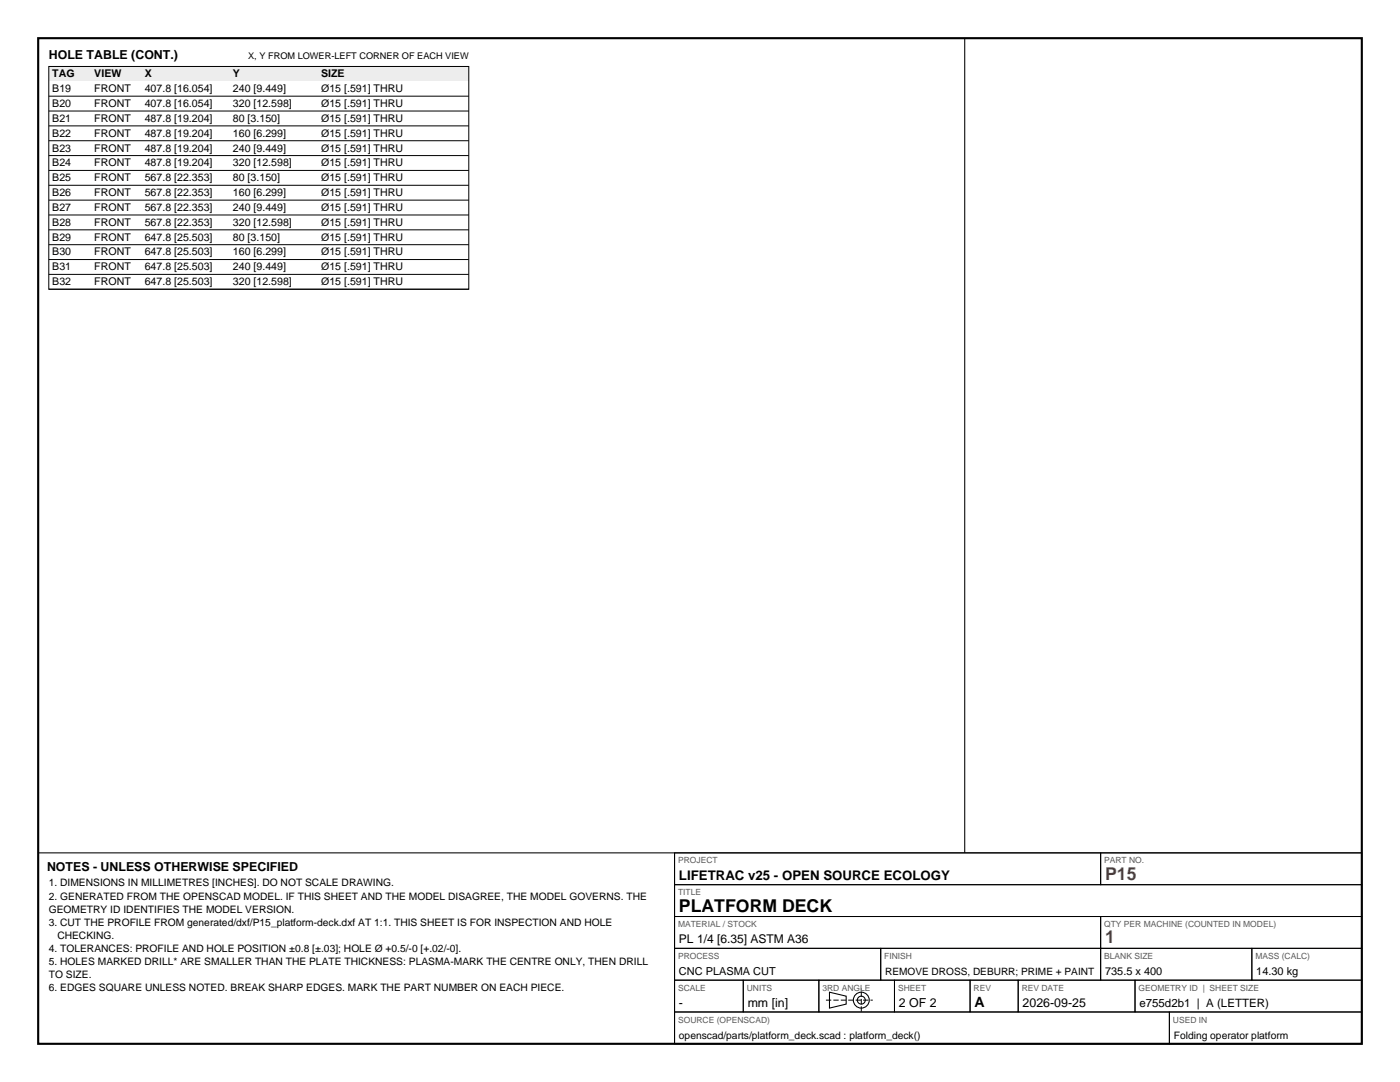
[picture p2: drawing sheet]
<svg xmlns="http://www.w3.org/2000/svg" width="279mm" height="216mm" viewBox="0 0 279 216" stroke-linecap="round" stroke-linejoin="round" font-family="sans-serif">
<defs><g id="words">
<g font-size="3.5" fill="#bf1a1a">
<text x="220.5" y="175.5">P15</text>
<text x="220.5" y="188.2">1</text>
</g>
<text font-size="3.5" x="135.5" y="181.9">PLATFORM DECK</text>
<text font-size="2.8" x="194.5" y="200.9">A</text>
<text font-size="2.6" x="135.5" y="175.5">LIFETRAC v25 - OPEN SOURCE ECOLOGY</text>
<g font-size="2.5">
<text x="9.7" y="11.9">HOLE TABLE (CONT.)</text>
<text x="9.4" y="173.7">NOTES - UNLESS OTHERWISE SPECIFIED</text>
<text x="135.5" y="200.9">-</text>
<text x="149.2" y="200.9">mm [in]</text>
<text x="179.4" y="200.9">2 OF 2</text>
<text x="204.1" y="200.9">2026-09-25</text>
</g>
<text font-size="2.4" x="135.5" y="188.2">PL 1/4 [6.35] ASTM A36</text>
<text font-size="2.3" x="227.4" y="200.9">e755d2b1 | A (LETTER)</text>
<g font-size="2.2">
<text x="135.5" y="194.6">CNC PLASMA CUT</text>
<text x="220.5" y="194.6">735.5 x 400</text>
<text x="250.7" y="194.6">14.30 kg</text>
</g>
<g font-size="2.1">
<text x="10.4" y="15.4">TAG</text>
<text x="18.8" y="15.4">VIEW</text>
<text x="28.9" y="15.4">X</text>
<text x="46.5" y="15.4">Y</text>
<text x="64.1" y="15.4">SIZE</text>
<text x="10.4" y="18.4">B19</text>
<text x="10.4" y="21.3">B20</text>
<text x="18.8" y="18.4">FRONT</text>
<text x="18.8" y="21.3">FRONT</text>
<text x="28.9" y="18.4">407.8 [16.054]</text>
<text x="28.9" y="21.3">407.8 [16.054]</text>
<text x="46.5" y="18.4">240 [9.449]</text>
<text x="46.5" y="21.3">320 [12.598]</text>
<text x="64.1" y="18.4">Ø15 [.591] THRU</text>
<text x="64.1" y="21.3">Ø15 [.591] THRU</text>
<text x="10.4" y="24.3">B21</text>
<text x="10.4" y="27.3">B22</text>
<text x="18.8" y="24.3">FRONT</text>
<text x="18.8" y="27.3">FRONT</text>
<text x="28.9" y="24.3">487.8 [19.204]</text>
<text x="28.9" y="27.3">487.8 [19.204]</text>
<text x="46.5" y="24.3">80 [3.150]</text>
<text x="46.5" y="27.3">160 [6.299]</text>
<text x="64.1" y="24.3">Ø15 [.591] THRU</text>
<text x="64.1" y="27.3">Ø15 [.591] THRU</text>
<text x="10.4" y="30.2">B23</text>
<text x="10.4" y="33.2">B24</text>
<text x="18.8" y="30.2">FRONT</text>
<text x="18.8" y="33.2">FRONT</text>
<text x="28.9" y="30.2">487.8 [19.204]</text>
<text x="28.9" y="33.2">487.8 [19.204]</text>
<text x="46.5" y="30.2">240 [9.449]</text>
<text x="46.5" y="33.2">320 [12.598]</text>
<text x="64.1" y="30.2">Ø15 [.591] THRU</text>
<text x="64.1" y="33.2">Ø15 [.591] THRU</text>
<text x="10.4" y="36.2">B25</text>
<text x="10.4" y="39.1">B26</text>
<text x="18.8" y="36.2">FRONT</text>
<text x="18.8" y="39.1">FRONT</text>
<text x="28.9" y="36.2">567.8 [22.353]</text>
<text x="28.9" y="39.1">567.8 [22.353]</text>
<text x="46.5" y="36.2">80 [3.150]</text>
<text x="46.5" y="39.1">160 [6.299]</text>
<text x="64.1" y="36.2">Ø15 [.591] THRU</text>
<text x="64.1" y="39.1">Ø15 [.591] THRU</text>
<text x="10.4" y="42.1">B27</text>
<text x="10.4" y="45">B28</text>
<text x="18.8" y="42.1">FRONT</text>
<text x="18.8" y="45">FRONT</text>
<text x="28.9" y="42.1">567.8 [22.353]</text>
<text x="28.9" y="45">567.8 [22.353]</text>
<text x="46.5" y="42.1">240 [9.449]</text>
<text x="46.5" y="45">320 [12.598]</text>
<text x="64.1" y="42.1">Ø15 [.591] THRU</text>
<text x="64.1" y="45">Ø15 [.591] THRU</text>
<text x="10.4" y="48">B29</text>
<text x="10.4" y="51">B30</text>
<text x="10.4" y="53.9">B31</text>
<text x="18.8" y="48">FRONT</text>
<text x="18.8" y="51">FRONT</text>
<text x="18.8" y="53.9">FRONT</text>
<text x="28.9" y="48">647.8 [25.503]</text>
<text x="28.9" y="51">647.8 [25.503]</text>
<text x="28.9" y="53.9">647.8 [25.503]</text>
<text x="46.5" y="48">80 [3.150]</text>
<text x="46.5" y="51">160 [6.299]</text>
<text x="46.5" y="53.9">240 [9.449]</text>
<text x="64.1" y="48">Ø15 [.591] THRU</text>
<text x="64.1" y="51">Ø15 [.591] THRU</text>
<text x="64.1" y="53.9">Ø15 [.591] THRU</text>
<text x="10.4" y="56.9">B32</text>
<text x="18.8" y="56.9">FRONT</text>
<text x="28.9" y="56.9">647.8 [25.503]</text>
<text x="46.5" y="56.9">320 [12.598]</text>
<text x="64.1" y="56.9">Ø15 [.591] THRU</text>
</g>
<g font-size="2">
<text x="9.7" y="176.9">1. DIMENSIONS IN MILLIMETRES [INCHES]. DO NOT SCALE DRAWING.</text>
<text x="9.7" y="179.5">2. GENERATED FROM THE OPENSCAD MODEL. IF THIS SHEET AND THE MODEL DISAGREE, THE MODEL GOVERNS. THE</text>
<text x="9.7" y="182.1">GEOMETRY ID IDENTIFIES THE MODEL VERSION.</text>
<text x="9.7" y="184.7">3. CUT THE PROFILE FROM generated/dxf/P15_platform-deck.dxf AT 1:1. THIS SHEET IS FOR INSPECTION AND HOLE</text>
<text x="9.7" y="189.9">4. TOLERANCES: PROFILE AND HOLE POSITION ±0.8 [±.03]; HOLE Ø +0.5/-0 [+.02/-0].</text>
<text x="11.4" y="187.3">CHECKING.</text>
<text x="9.7" y="192.5">5. HOLES MARKED DRILL* ARE SMALLER THAN THE PLATE THICKNESS: PLASMA-MARK THE CENTRE ONLY, THEN DRILL</text>
<text x="9.7" y="195.2">TO SIZE.</text>
<text x="9.7" y="197.8">6. EDGES SQUARE UNLESS NOTED. BREAK SHARP EDGES. MARK THE PART NUMBER ON EACH PIECE.</text>
<text x="176.6" y="194.6">REMOVE DROSS, DEBURR; PRIME + PAINT</text>
<text x="135.5" y="207.3">openscad/parts/platform_deck.scad : platform_deck()</text>
<text x="234.3" y="207.3">Folding operator platform</text>
</g>
<text font-size="1.8" x="49.5" y="11.9">X, Y FROM LOWER-LEFT CORNER OF EACH VIEW</text>
<g font-size="1.7" fill="#595959">
<text x="135.3" y="172.3">PROJECT</text>
<text x="220.4" y="172.3">PART NO.</text>
<text x="135.3" y="178.6">TITLE</text>
<text x="135.3" y="185">MATERIAL / STOCK</text>
<text x="220.4" y="185">QTY PER MACHINE (COUNTED IN MODEL)</text>
<text x="135.3" y="191.3">PROCESS</text>
<text x="176.5" y="191.3">FINISH</text>
<text x="220.4" y="191.3">BLANK SIZE</text>
<text x="250.5" y="191.3">MASS (CALC)</text>
<text x="135.3" y="197.7">SCALE</text>
<text x="149" y="197.7">UNITS</text>
<text x="164.1" y="197.7">3RD ANGLE</text>
<text x="179.2" y="197.7">SHEET</text>
<text x="194.3" y="197.7">REV</text>
<text x="203.9" y="197.7">REV DATE</text>
<text x="227.2" y="197.7">GEOMETRY ID | SHEET SIZE</text>
<text x="135.3" y="204">SOURCE (OPENSCAD)</text>
<text x="234.1" y="204">USED IN</text>
</g>
</g></defs>
<path d="M7.6 7.6h264.2v200.7h-264.2z" fill="none" stroke="#000" stroke-width=".42"/>
<g fill="none" stroke="#000" stroke-width=".21">
<path d="M192.5 7.6v162.6M7.6 170.2h264.2M134.6 170.2v38.1M165.5 198l3.4 .8v1.6l-3.4 .8z"/>
<circle cx="171.9" cy="199.6" r="1.59"/>
<circle cx="171.9" cy="199.6" r=".79"/>
</g>
<g fill="none" stroke="#000" stroke-width=".2">
<path d="M134.6 170.2h85.1v6.3h-85.1zM134.6 176.5h137.2v6.4h-137.2zM219.7 170.2h52.1v6.3h-52.1zM134.6 182.9h85.1v6.3h-85.1zM134.6 189.2h41.2v6.4h-41.2zM134.6 195.6h13.7v6.3h-13.7zM148.3 195.6h15.1v6.3h-15.1zM163.4 195.6h15.1v6.3h-15.1zM175.8 189.2h43.9v6.4h-43.9zM178.5 195.6h15.1v6.3h-15.1zM193.6 195.6h9.6v6.3h-9.6zM203.2 195.6h23.3v6.3h-23.3z"/>
<path d="M219.7 182.9h52.1v6.3h-52.1zM219.7 189.2h30.1v6.4h-30.1zM226.5 195.6h45.3v6.3h-45.3zM249.8 189.2h22v6.4h-22zM134.6 201.9h98.8v6.4h-98.8zM233.4 201.9h38.4v6.4h-38.4z"/>
</g>
<path d="M164.8 199.6h9.4M171.9 201.9v-4.6" fill="none" stroke="#000" stroke-width=".2" stroke-dasharray="1.1 .4" stroke-linecap="butt"/>
<path d="M9.7 13.3h83.9v2.9h-83.9z" fill-rule="evenodd" fill="#ededed"/>
<g fill="none" stroke="#000" stroke-width=".2">
<path d="M9.7 13.3h83.9v44.4h-83.9zM9.7 19.2h83.9M9.7 22.2h83.9M9.7 25.1h83.9M9.7 28.1h83.9M9.7 31h83.9M9.7 34h83.9M9.7 37h83.9M9.7 39.9h83.9M9.7 42.9h83.9M9.7 45.9h83.9M9.7 48.8h83.9"/>
<path d="M9.7 51.8h83.9M9.7 54.8h83.9M9.7 57.7h83.9"/>
</g>
<use href="#words"/>
</svg>
